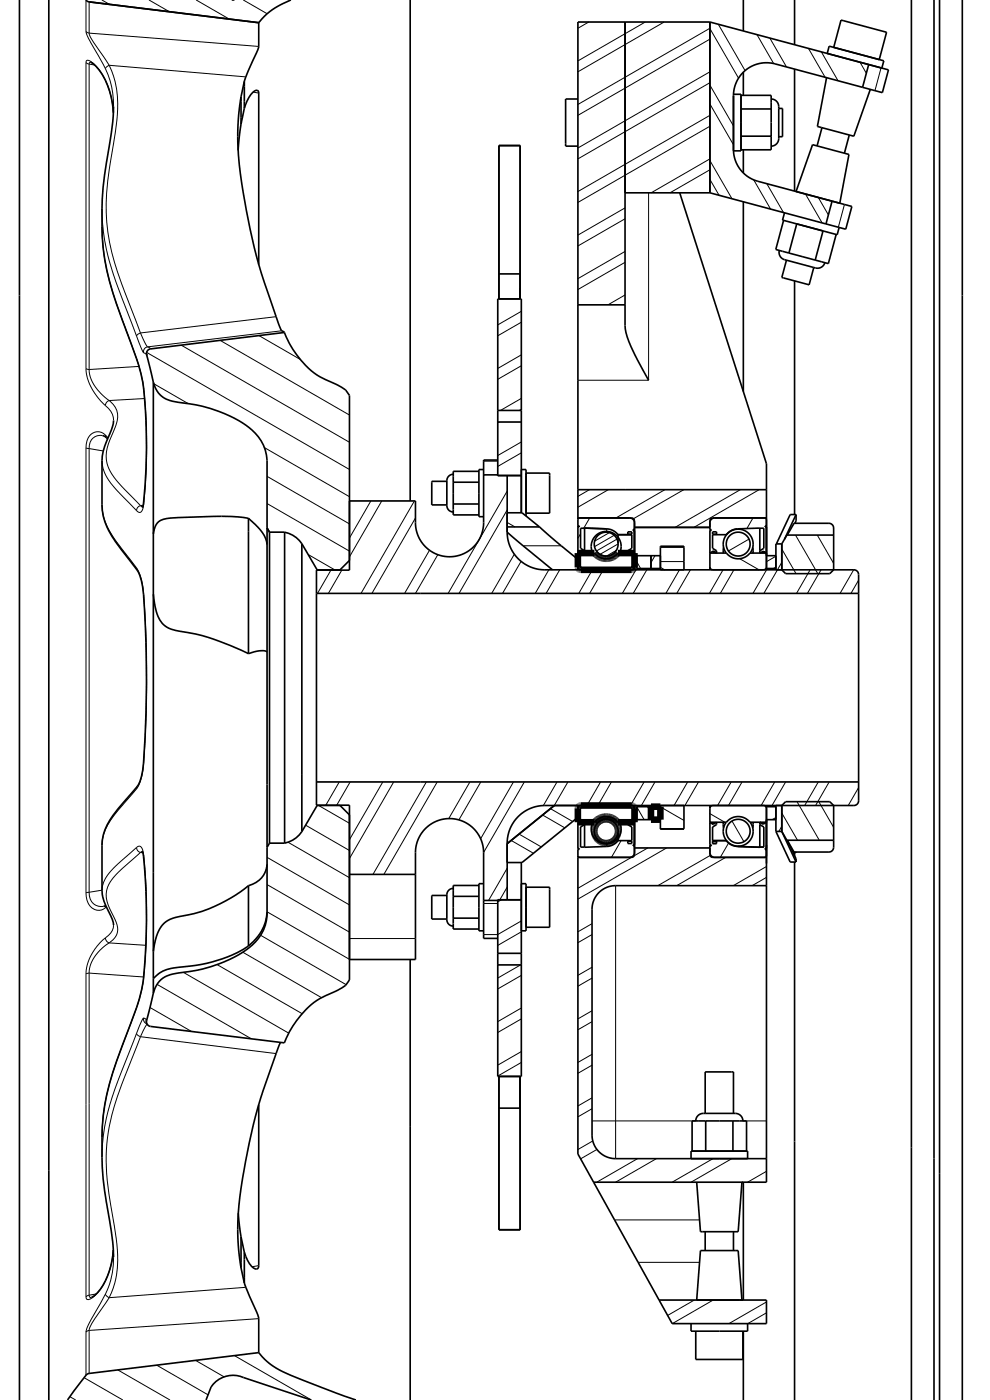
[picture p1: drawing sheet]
<svg xmlns="http://www.w3.org/2000/svg" width="210mm" height="297mm" viewBox="0 0 210 297" stroke-linecap="round" stroke-linejoin="round" font-family="sans-serif">
<g fill="none" stroke="#000" stroke-width=".21">
<path d="M21.6 0l1.6 .9M31.6 0l4.3 2.5M41.6 0l7 4M51.6 0l5.1 2.9M61.6 0h.1M18.2 6.7l.6 1.4 3.6 6.5M18.2 13.3l.2-.5h.3a7.5 7.5 0 0 1 3.7 4.2M18.2 6.7l.7 .3M18.2 13.3l.7 .3M18.2 0v6.7M18.2 13.3v64.9M18.9 7l.2 .7 .8 1.3 3.3 4.9"/>
<path d="M18.9 7l36 2.9M18.9 .4v6.6M18.9 13.6v64.8M18.9 13.6l1.2 .2M19.3 13.2h-.3l-.1 .4M22.4 14.6a17.8 17.8 0 0 1 1.7 8M22.4 17a18.2 18.2 0 0 1 1.7 6.9M22.4 17v.1M23.2 13.9l-.6 .3-.2 .4M23.2 13.9a20.4 20.4 0 0 1 1.6 11.7l-1.3 8.5a44.3 44.3 0 0 0 2.3 26l4 10.5M23.2 13.9l28.9 2.4M53.7 19.5l1.2 .2"/>
<path d="M124.9 4.7l-2.3 1.3M136.9 4.7l-14.3 8.2M140.9 4.7l-18.3 10.5M150.6 17.5l-28 16.2M150.6 8.3l-28 16.2M150.6 15.2l-28 16.2M150.6 6l-28 16.2M150.6 18.1l5 8.6M150.6 6.1l6.1 10.5M152.4 5.2l5.6 9.8M160.6 7.3l3.5 6.2M163.3 8.1l3.5 6.1"/>
<path d="M171.5 10.3l3.5 6.1M174.2 11l3.6 6.1M182.4 13.2l1.4 2.3M186.9 14.4l-1.3 4.8M150.6 36l-8.5 4.9M150.6 26.8l-28 16.2M150.6 33.7l-12.5 7.2M150.6 24.5l-28 16.1M150.6 34.1l4.7 8.1M150.6 22.1l5 8.6M150.6 38.1l1.9 3.3M159.9 38.2l3.6 6.2"/>
<path d="M162.7 39l3.5 6.1M21.6 44.3a43.9 43.9 0 0 0 3.1 15.7l4.3 11.3M21.6 48a52.7 52.7 0 0 0 4.4 20l3 8.1M132.6 55.7l-10 5.7M132.6 46.4l-10 5.8M132.6 53.3l-10 5.8M132.6 44.1l-10 5.8M137.6 40.9v39.8h-15M170.9 41.2l3.5 6.1M173.6 41.9l2.1 3.7M179.1 43.4l-1.3 4.8M18.2 78.2a11.5 11.5 0 0 0 4.2 7.8"/>
<path d="M18.2 78.2l.7 .2M18.9 78.4a8.7 8.7 0 0 0 4.3 6.6M29 71.3l1.5 3.6M29 76.1a31.2 31.2 0 0 1 1.5 6.2M29 76.1h.1M29.5 77.7l-10.6 .7M29.8 70.6l-.6 .4-.2 .3M29.8 70.6l.9 2.1 .6 .9M30.5 74.9l.6 .4M31.1 74.8l43 24.8M31.3 73.6l-.6 .3-.2 .5v.5M31.3 73.6l.6 .4"/>
<path d="M38.4 73.2l35.7 20.6M46.7 72.2l27.4 15.8M54.9 71.2l8.8 5.1M58.6 67.2l-28.8 3.4M59.8 70.2l-28.5 3.4M110.6 77.6l-5 2.9M110.6 68.4l-5 2.8M110.6 75.3l-5 2.9M110.6 66l-5 2.9M132.6 62.6l-3.6 2.1M18.2 95l.7 .2M18.2 95v94.4"/>
<path d="M18.9 95.2v94.1M18.9 95.2l3 .5M21.6 97.7a9.6 9.6 0 0 0 3.2 6.4l4.2 4.2M21.8 92.4a2.42 2.42 0 0 0-2.9 2.8M22.4 92.3l.5 .6M22.4 92.3a2.43 2.43 0 0 0-2.7-.4 2.43 2.43 0 0 0-1.4 2.3l-.1 .8M22.4 86a4 4 0 0 1 1.7 3.2M22.4 92.3l.2 .5M23.2 85l-.6 .4-.2 .6M23.2 85a4.2 4.2 0 0 1 1.3 5.6l-.5 1a9.9 9.9 0 0 0-1.3 6.7 12.4 12.4 0 0 0 3.7 5.5l3.4 3.5M30.4 82.2l.1 .1M30.5 82.3l.5 7.1"/>
<path d="M30.7 84.5l-7.5 .5M31 89.2v.2M31 89.4a121.1 121.1 0 0 1-.5 17.6M32.6 81.4l7.3 4.2M56.1 95l18 10.4M102.6 97.8h3M105.9 89.5l-.3 .2M110.6 96.1l-5 2.9M110.6 86.8l-.4 .3M110.6 93.8l-5 2.8M110.6 84.5l-4.4 2.6M21.6 107.1a12.8 12.8 0 0 0 3.1 7.8l4.3 5.6"/>
<path d="M29.8 107.3l-.6 .4-.2 .6M29.8 107.3l.5 .3M30.4 107.2l-.6 .1M30.4 106.7l.1 .3M30.5 107l-.2 1a.7 .7 0 0 1-.5 .7 .7 .7 0 0 1-.8-.4M56.6 101.1l17.5 10M56.6 106.8l17.5 10.1M65.4 117.6l5.6 3.3M78.7 106.3l-4.6 7.8M81 106.3l-6.9 11.8M87.9 106.3l-11.3 19.6M88.1 109.9l-9.2 16"/>
<path d="M91.1 116.7l-5.3 9.2M92.9 117.7l-4.8 8.2M102.6 100.7v.2M107.6 110.8l1.6 1M107.6 108.2l-10.2 17.7M107.6 104.2l-12.5 21.7M109.1 117.6l-4.8 8.3M110.5 119.1l-3.9 6.8M111 115.8h8M123.1 113.2l-.5 1M125 103.9l-2.4 1.4M125.1 109.9l-1.3 2.2"/>
<path d="M128.7 112.2v.7M129 103.9l-6.4 3.7M129.3 113l-3.2 1.8M130.3 113.6l-4.2 2.4M130.7 116.8l-2 1.2M130.9 114.4l-4.4 2.5M131.1 115.4l-3.8 2.2M135.1 119.2l.8 1.4M138.9 117.9l-.8 1.5M140.1 116.1h5M140.1 119.1h5M141 103.9l-10.3 6"/>
<path d="M145 103.9l-10.8 6.2M156.9 118.5l4.1 2.4M157 103.9l-13.8 8M158.9 114.4l-4.4 2.5M159.7 109.9l-1.3 2.2M161 103.9l-13.8 8M164.6 118l-2 1.2M165.8 116.5l3.1 5.2M165.8 119.3l-3.8 6.6M168.7 113.5l4.8 8.2M173.4 113.5l3.4 6M29 120.5a12.1 12.1 0 0 1 1.5 5.6"/>
<path d="M29 120.5l.1 .5M30.4 126.1h.1M30.5 126.1l.5 10.2M31 136.3h.1M31 136.3a255.1 255.1 0 0 1-.5 25.6M70.2 120.9l-2.9 5M72.5 120.9l-2.8 5M116.4 120.9l-2.9 5M118.7 120.9l-2.9 5M125.7 120.9l-2.9 5M128 120.9l-2.9 5M134.9 120.9l-2.9 5"/>
<path d="M137.2 120.9l-2.9 5M140.1 120.4l.9 .5M144.1 120.9l-2.9 5M146.4 120.9l-2.8 5M153.4 120.9l-2.9 5M155.7 120.9l-2.9 5M162.6 120.9l-2.9 5M164.6 120.3l-.6 .3M171.8 120.9l-2.8 5M174.2 120.9l-2.9 5M181.1 120.9l-2.9 5M182.1 123.1l-1.6 2.8"/>
<path d="M29 179.8l-4.8 4.3a7.1 7.1 0 0 0-2.6 4.8M29 179.8a.74 .74 0 0 1 .8-.2 .74 .74 0 0 1 .5 .7l.2 1.1M29 167.4l-4 4.6a11.3 11.3 0 0 0-3.4 7.3M29 179.8l.2 .7 .6 .3M29.1 166.8l-.1 .6M30.4 161.9h.1M30.5 161.9l-.6 3.3-.9 2.2M61.1 178.7l13 7.5M64.8 175.1l9.3 5.3M67.6 170.9l6.5 3.8M72 165.9l-2.9 4.9M74.3 165.9l-2.9 4.9"/>
<path d="M81.2 165.9l-7.1 12.2M83.5 165.9l-9.4 16.2M90.4 165.9l-11.3 19.6M92.7 165.9l-11.3 19.6M99.7 165.9l-4.5 7.8M102 165.9l-4.7 8M108.4 178.3l4.8 2.7M108.9 165.9l-6.9 12M110.1 176.9l4.7 2.8M111.2 165.9l-8.6 15M115.1 172.9l4.7 2.7M116.8 171.6l4.7 2.7"/>
<path d="M118.2 165.9l-2.9 5M120.5 165.9l-2.9 5M127.4 165.9l-2.9 5M128.7 178.9v.7M129.7 165.9l-2.9 5M131.8 178.3l-2.1 3.6M133.8 174.8l-.2 .4M135.1 171.2l1.5 2.7M136.6 165.9l-2.9 5M137.4 171.1l.7 1.3M137.4 179.9l-14.8 8.5M138.9 165.9l-2.8 5"/>
<path d="M140.1 171.2l5 2.8M140.1 175.8h.1M141.4 179.9l-18.8 10.9M145.9 165.9l-2.9 5M148.2 165.9l-2.9 5M150.6 172.6l3.1 1.8M154.6 178.8l-1.8 3.1M155.1 165.9l-2.9 5M155.3 174.2l2.5 4.4M157.4 165.9l-2.9 5M164.3 165.9l-2.8 5M164.6 173.4l-.8 .5"/>
<path d="M165.8 172.5l3.4 5.8M165.8 175.3l-.6 1.1M166.7 165.9l-2.9 5M169.1 170.1l4.7 8.2M173.6 165.9l-2.9 5M173.7 170.1l3.1 5.4M175.9 165.9l-2.9 5M182.1 167.1l-2.2 3.8M18.2 189.4a3.4 3.4 0 0 0 2.4 3.7 2.06 2.06 0 0 0 1.8-.5M18.9 189.3l-.7 .1M18.9 189.3a2.64 2.64 0 0 0 3 3M21.6 188.8l-2.7 .5"/>
<path d="M22.4 199a10.7 10.7 0 0 0-4.2 7.6M22.4 199l.2 .6 .6 .4M22.5 192.2l-.1 .4M22.6 192.4l-.2 .2M24.1 196.3a3.2 3.2 0 0 1-1.7 2.7M29.8 180.8l-3.9 3.4a8.5 8.5 0 0 0-3.4 5.5 11.2 11.2 0 0 0 1.9 5.3 3.4 3.4 0 0 1-1.2 5M29.8 180.8l.5 .1M30.2 180.6l-.4 .2M30.5 181.4l-.1 .3M30.5 181.4l.5 7.5M31 188.9a133.7 133.7 0 0 1-.5 18.6M31 188.9v.2"/>
<path d="M55.3 198.4l18.1 10.5M56.6 181.9l17.5 10.1M56.6 187.7l17.5 10M56.6 193.4l17.5 10.1M74.1 199.1h14M102.6 191.7h3M106.4 190.9l-.8 .4M107.6 188.2l-1.6 2.7M107.6 184.2l-4 6.8M110.6 197.7l-5 2.9M110.6 195.4l-5 2.9h-3M125.6 195.9l-3 1.8"/>
<path d="M125.6 198.3l-3 1.7M130.6 187.9v57.9M150.7 181.4l-11.1 6.5M153.9 181.9l-10.3 6M162.6 186.1l-3 1.8M162.6 183.8l-7 4.1M18.2 206.6v68.5M18.9 206.4l-.7 .2M18.9 206.4l11.6 .9M18.9 206.4v68.4M23.2 200a8.2 8.2 0 0 0-4.3 6.4M23.2 200l7.7 .5"/>
<path d="M29 219.2a153.2 153.2 0 0 0-6.1 16.7l-.3 1.3a37.9 37.9 0 0 0-1 8.3M29 213.8a166.1 166.1 0 0 0-6.1 17.5l-.3 1.4a41.5 41.5 0 0 0-1 8.6M29 219.2l.2 .4 .6 .3M29 213.7v.1M29.8 219.9l-2 5.2a60.6 60.6 0 0 0-5 16.3 44.7 44.7 0 0 0 .7 14.2l.4 2.2a34.9 34.9 0 0 1 .6 13.6l-.5 1.8-.8 2.1M29.8 219.9l28.8 3.6M30.5 216l-.5 .6-1 2.6M30.5 216l.5 .2M30.5 207.5l-.5 2.6-1 3.7M30.5 207.5l-.1 .1M30.5 216v.7l.6 .5M31 216.2l.1 .3"/>
<path d="M31 216.2l.1 .8M31.2 217.3l-1.4 2.6M31.8 213.7l8.8 5.1M33.3 208.8l20 11.6M38.9 206.3l22.3 12.9M46 204.6l18.1 10.4M51.5 202l16.7 9.6M110.4 204.7l-4.8 2.8M110.6 216.2l-5 2.8M110.6 206.9l-5 2.9M110.6 213.8l-5 2.9M125.6 214.4l-3 1.8"/>
<path d="M125.6 205.2l-3 1.7M125.6 216.7l-3 1.8M125.6 207.5l-3 1.7M110.6 225.4l-5 2.9M110.6 223.1l-5 2.9M125.6 235.2l-3 1.7M125.6 226l-3 1.7M125.6 232.9l-3 1.7M125.6 223.7l-3 1.7M125.6 237.8h22M157.6 237.8h5M125.7 242l-3.1 1.9"/>
<path d="M126.6 243.8l-3.4 2M130.4 258.8h18M135.2 245.8l-8.6 5M139.2 245.8l-8.6 5M151.2 245.8l-8.6 5M155.2 245.8l-8.6 5M162.6 250.8h.1M162.6 248.5l-4 2.3M18.9 274.8l-.7 .3M18.9 274.8l.2 .4 .3 .1M20.4 274.5l-1.5 .3M22.4 274.5l-3.5 6.2-.7 1.9"/>
<path d="M22.4 271.7a7.8 7.8 0 0 1-3.6 4l-.4-.1-.2-.5M22.4 274.5l.2 .4 .6 .4M22.4 271.7h.1M23.2 275.3l-3.7 5.5-.6 1.4M24 265.3l-.5 3.3-1.1 3.1M24.1 266.7a16.8 16.8 0 0 1-1.7 7.8M52.1 273.1l-28.9 2.2M54.9 279.7l-36 2.5M54.9 268.5l-1.4 .2M135.4 267.8h13M147.3 275.8l-5.7 3.3M151.3 275.8l-8.7 5"/>
<path d="M162.6 278.5l-4 2.3M162.6 276.2l-8 4.6M14.8 296.3l1.3 .7M17.8 292.3l8.3 4.7M18.2 282.6v9.2M18.9 282.2l-.7 .4M18.9 282.2v9.2M25 290.6l11.1 6.4M33.2 289.6l10.9 6.3M41.5 288.6l6 3.5M49.7 287.6l16.4 9.4"/>
</g>
<g fill="none" stroke="#000" stroke-width="1.4" stroke-linecap="butt">
<path d="M122.6 120.3v.2M122.6 120.5l.1 .1M122.7 120.6l.1 .2M122.7 120.6v.1M122.8 120.7v.1M122.8 120.8l.2 .1M123 120.8v.1M123 120.9h.1M123.1 120.9h11M134.5 120.6v.1M134.5 120.6l-.4 .3M134.6 120.3l-.1 .3"/>
<path d="M134.6 120.3v-3h-3.5a3.2 3.2 0 0 1-5 0h-3.5v3M134.6 120.3v.1M122.6 171.4v3h3.5a3.2 3.2 0 0 1 5 0h3.5v-2.9M122.7 171.2h-.1M122.7 171.2l-.1 .3M122.7 171.1v.1M122.9 171l-.1 .1M122.9 171l-.2 .1M122.9 170.9v.1M123.1 170.9h-.1M123.1 170.9h10.9M123.2 170.9l-.3 .1"/>
<path d="M134 170.9h.1M134.1 170.9l.4 .3M134.1 170.9h.1M134.3 171l.3 .4M134.6 171.4v.1M138.1 171.1h2v2.8h-2z"/>
<circle cx="128.6" cy="176.3" r="2.53"/>
</g>
<g fill="none" stroke="#000" stroke-width=".35">
<path d="M4.1 0v297M10.4 0v297M18.2 0h.1M49.2 0h.5M61.7 0a15.1 15.1 0 0 0-6.8 4.8M87 0v106.3M157.7 0v6.6M168.5 0v9.5M193.3 0v297M198.1 0v297M199.3 0v297M204.1 0v297"/>
<path d="M18.2 0l.7 .4 36 4.4M19.3 13.2a11.8 11.8 0 0 1 4.2 7.2l.6 3.5M51.8 17.2l-.7 3.3M51.8 17.2v5.8M54.9 4.8v5.2l-3.1 7.2M132.6 4.7v64.4a16.7 16.7 0 0 0 2.6 7.2l2.4 4.4M150.6 4.7h-28v116.2M150.6 4.7v36.2M150.6 4.7l33.7 9-1.3 4.8M157.7 15.3v4.9M168.5 14.7v25.8M175.3 16.5l-1.9 10.3 7.7 2.1 3.5-9.9"/>
<path d="M175.5 11.3l.4-1.5 11.6 3.1-.4 1.5-5.8-1.5M177.4 10.2l-.5-.1 1.5-5.8 9.7 2.5-1.6 5.8M183 18.5l-18.6-5a7 7 0 0 0-8.8 6.8v11.7h1.6v-12h-1.6M186.9 14.4l1.6 .4-1.3 4.8-4.2-1.1M24.1 22.6a61.5 61.5 0 0 1-1.5 12 65.9 65.9 0 0 0 0 22.7 97.1 97.1 0 0 0 5.1 15.3 36.5 36.5 0 0 1 2.7 9.6l.5 6a121.4 121.4 0 0 1-.5 19l-.2 .5M51.1 20.5l-.5 3.7-.2 3.8a61.8 61.8 0 0 0 1.2 12.8 125.3 125.3 0 0 0 7 26.4l1 2.7 .7 .6M51.1 26.3l-.6 5.6M51.1 20.5v5.8M51.8 23a7.3 7.3 0 0 1 2.4-3.8h.5l.2 .5v36.4M51.8 23l-.7 3.3M122.6 21h-2.6v10h2.6M155.6 31.7a7 7 0 0 0 5.2 6.8l19.9 5.3-1.3 4.8-28.8-7.7"/>
<path d="M157.2 20.2h6.4v11.6h-6.4M157.2 23.1h6.4M157.2 28.9h6.4M157.7 31.8v4.9M163.6 21a1.6 1.6 0 0 1 1.6 1.6v6.8a1.6 1.6 0 0 1-1.6 1.6M165.2 23h.8v6h-.8M174.4 27.1l-1.1 3.8M180.2 28.6l-1.1 3.9M105.8 58.1h4.5M132.6 40.9h18M144.2 40.9l18.4 57.5v22.5M157.7 42.8v40.2"/>
<path d="M165.3 53.1a1.6 1.6 0 0 0 1.1 2l6.2 1.6M166.2 46.8l-1.6 6.1 2.7 .8M166.4 45.1l-.4 1.6 5.8 1.5M166.8 55.2l-1 3.7 5.8 1.5 1-3.7M167.3 53.7l5.6 1.5M168.5 59.6v49.6M174.6 49l-1.7 6.2M175 55.7a1.67 1.67 0 0 1-2.4 1M176.5 42.7l-1.3 4.8M177.1 42.8l-8.2-2.2 3.5-9.9 7.7 2.1-2 10.3M177.4 49.7l-1.7 6.2-2.8-.7M178 48.3l-.4 1.5-8.6-2.3-1.7 6.2"/>
<path d="M60.3 70.5l-28.4 3.5a1.14 1.14 0 0 0-.7 1.8l1.3 5.3M60.3 70.5a18.2 18.2 0 0 0 11.4 11.2l1.6 1 .8 1.2v37h-7v49.9h7v37.1a6.1 6.1 0 0 1-2.9 2.4 17 17 0 0 0-9.8 8.6l-1.1 2.3-28.4-3.4a1.11 1.11 0 0 1-.7-1.8l1.3-5.3M105.8 63.4v-32.5h4.5v32.5M122.6 64.7h10M21.8 92.4l.4 .1 .6 .6M24.1 89.2l-.2 1-.6 1.9a14.4 14.4 0 0 0-1.7 5.6v9.4a15.3 15.3 0 0 0 4.1 9.5l1.7 2.2a10.3 10.3 0 0 1 3.1 7.5l.4 9a246.4 246.4 0 0 1-.6 28.2 6.9 6.9 0 0 1-2 4.3 38.6 38.6 0 0 0-5.6 7.2 9.4 9.4 0 0 0-1.1 4.3v9.6a11.4 11.4 0 0 0 1.9 5.4l.6 2M32.5 81.1a5.4 5.4 0 0 0 5.3 4.2 28.5 28.5 0 0 1 15.7 5.9 9.1 9.1 0 0 1 3.1 6.5v96.4a10.3 10.3 0 0 1-6 8.5 31.6 31.6 0 0 1-12.8 3.8 5.4 5.4 0 0 0-5.3 4.3M32.5 81.1v129.6M101.6 100h-5.5v9.2h5.5M102.6 99.6h-1v10h1M105.6 97.6h-3v13.3a7.2 7.2 0 0 1-7.2 7.2 7.2 7.2 0 0 1-7.3-7.2v-4.6h-14M105.6 89.5h5"/>
<path d="M105.6 87.1h5M110.6 99.6h1v9.9M52.7 110l-1.1-.2a101 101 0 0 0-16.2 .2 3.2 3.2 0 0 0-2.9 3.3M52.7 110a9.9 9.9 0 0 1 3.9 4.9v.6M52.7 110v28.7M56.6 112l.6 .9M57.2 112.9v66M57.2 112.9h3.2M60.4 112.9a5.8 5.8 0 0 1 3.6 2.4M60.4 112.9v66M64 115.3v61.1M64 115.3l3.3 5.6"/>
<path d="M74.1 118.9l-2 2M94.8 102.1h-3.2v5h3.2M96.1 100.6a1.36 1.36 0 0 0-1.3 1.4v5.3a1.36 1.36 0 0 0 1.3 1.3M96.1 106.9h5.5M96.1 102.3h5.5M102.6 100.7h3M107.6 112.9a8 8 0 0 0 8 8h65.5l.8 .3 .2 .7v48l-.3 .7-.7 .3h-65.5a8 8 0 0 0-8 8v12M107.6 112.9l9.6 8M107.6 100.9v12M107.6 111.8h6.8M107.6 108.8h3.1l3.7 3M110.6 100.9h-5v-37.5h5v45.4"/>
<path d="M111.6 100.4h5v8.5h-5M114.4 111.8l8.2 6.9M122.6 109.9h11.4a.6 .6 0 0 1 .6 .6v10.4M122.6 103.9h40M122.6 111.6h.3v.2h-.3M122.9 109.9l-.3 .3M123.3 117v.3M124 112l5.2 .3 1.2 .4 .7 .7M124 112.1h-.9v4.2l.9 .5M124 112v5.3l-.7-.3M125.6 117.1v.2M125.7 117.3a3.2 3.2 0 0 1 2.9-4.6 3.2 3.2 0 0 1 2.8 4.6"/>
<path d="M131.1 113.4h2.9v2.9l-.8 .5v.5l.7-.4M131.1 113.4v1.9M131.5 117.1l.1 .2M133.2 112.8h.8v.5h-.8zM133.6 109.9l.7 .3 .3 .7M133.9 116.9l.7 .4h-3.5a3.2 3.2 0 0 1-5 0h-3.5l.7-.3M133.9 116.9v.4M134.6 111.9h16M134.6 112.3h-.3v.3h.3M138.1 117.9v3M140.1 117.9h-5v3M150.6 112.3h.3v.3h-.3"/>
<path d="M151.2 112.8h.8v.5h-.8zM151.3 116.9l-.7 .4h3.5a3.2 3.2 0 0 0 5 0h3.5l-.7-.3M151.3 116.9v.4M151.6 109.9l-.7 .2-.3 .8M153.5 116.1l-.1 1.2M154 117.3a3.2 3.2 0 0 1 .4-4.2 3.2 3.2 0 0 1 4.3 0 3.2 3.2 0 0 1 .4 4.2M159.7 116.1v1.2M161.2 112l-5 .2-1.2 .4-.9 .8h-2.9v2.9l.8 .5v.5l-.7-.4M161.2 112v5.3l.7-.3M161.2 112.1h.8v4.2l-.8 .5M161.9 117v.3M162.3 109.9l.3 .3"/>
<path d="M162.6 109.9h-11.4a.6 .6 0 0 0-.6 .6v10.4M162.6 111.6h-.3v.2h.3M162.6 117.9h2M165.8 115.4h-1.2v5.5M167 113.5l1.4-2.5h7.4l.6 .2 .3 .3 .1 .5v8.9l-.8 .8h-9.4l-.8-.8v-5.5M168.9 109.2h-1.3l-2.9 6.2M168.9 109.2v1.3l-.3 .5M168.9 109.2l-2.5 5.2M176.8 113.5h-9.9l-1.1 1.9M32.5 126a10.5 10.5 0 0 0 2.2 6.5l1.1 .8 1.4 .4a47 47 0 0 1 15.5 5M56.6 138.3l-.5-.2h-1.1l-2.3 .6M67.1 125.9h115"/>
<path d="M67.3 120.9h.1M67.3 120.9h4.8M72.1 120.9h.1M122.6 120.3a.6 .6 0 0 0 .6 .6M134.6 120.3a.6 .6 0 0 1-.6 .6M135.1 120.6h5M140.1 120.9v-5h5v5M150.6 120.3a.6 .6 0 0 0 .6 .6M162.6 120.3a.6 .6 0 0 1-.6 .6M162.6 120.6h2M57.2 178.9l-.6 .9M57.2 178.9h3.2"/>
<path d="M64 176.4a5.7 5.7 0 0 1-3.6 2.5M67.1 165.9h115M67.3 170.8v.1M67.3 170.9l-3.3 5.5M67.3 170.9h4.8M72.1 170.8v.1M72.1 170.9l2 2M117.6 170.9l-10 8.1M122.6 170.9v73.9l20 36h20v-5h-22.8M122.6 180h.3v.2h-.3M122.6 173.4l-11.9 9.6h-3.1M123.2 170.9a.61 .61 0 0 0-.6 .6"/>
<path d="M123.3 174.8l-.7-.4h3.5a3.2 3.2 0 0 1 5 0h3.5l-.7 .5M123.3 174.8l.7-.4v5.3M123.3 174.4v.4M124 174.9l-.9 .5v4.3h.9M125.6 174.4v.3M125.7 174.4a3.2 3.2 0 0 0 2.9 4.6 3.2 3.2 0 0 0 2.8-4.6M131.1 178.3l-.8 .7-1.1 .5-5.2 .2M131.1 176.7v1.6M131.6 174.4l-.1 .3M133.2 178.4h.8v.5h-.8zM133.9 174.9l-.7-.5v.5l.8 .5v2.9h-2.9M133.9 174.4v.5"/>
<path d="M134 170.9a.6 .6 0 0 1 .6 .6M134.6 170.9v10.4a.61 .61 0 0 1-.6 .6h-11.4M134.6 179.9h16M134.6 179.2h-.3v.2h.3M135.1 170.9v3h5M135.1 171.1h5M138.1 170.9v3M140.1 170.9v5h5v-5M140.1 175.8h5M150.6 170.9v10.4a.61 .61 0 0 0 .6 .6h11.4M150.6 179.2h.3v.2h-.3M151.2 178.4h.8v.5h-.8z"/>
<path d="M151.2 170.9a.61 .61 0 0 0-.6 .6M151.3 174.9l.7-.5v.5l-.8 .5v2.9h2.9l.9 .9 1.2 .3 5 .2M151.3 174.4v.5M153.4 174.4l.1 1.2M154 174.4a3.2 3.2 0 0 0 .4 4.3 3.2 3.2 0 0 0 4.3 0 3.2 3.2 0 0 0 .4-4.3M159.7 174.4v1.2M161.2 174.9l.8 .5v4.3h-.8M161.9 174.8l.7-.4h-3.5a3.2 3.2 0 0 0-5 0h-3.5l.7 .5M161.9 174.8l-.7-.4v5.3M161.9 174.4v.4M162 170.9a.6 .6 0 0 1 .6 .6M162.6 170.9v79.9h-36.7"/>
<path d="M162.6 180h-.3v.2h.3M162.6 173.9h2M162.6 171.1h2M164.6 170.9v5.5M164.6 176.4l3 6.5h1.3M164.6 176.4h1.2M165.8 176.4v-5.5l.8-.8h9.4l.8 .8v8.9l-.1 .5-.4 .3-.5 .2h-7.4l-1.4-2.5 1.9 3.9v.7M165.8 176.4l1.1 1.9h9.9M165.8 176.4l3.1 6.5M22.4 192.1l-.5 .2M30.2 180.5l.3 1.6 .4 6.2a124.1 124.1 0 0 1-.8 21.6 74.1 74.1 0 0 1-4.1 11.8 53.4 53.4 0 0 0-4.3 25.9 103.6 103.6 0 0 0 1.9 13.6l.5 5.5M52.7 187.9a31.7 31.7 0 0 1-15.5 6.7 5.6 5.6 0 0 0-4.3 4.9l-.4 2.4"/>
<path d="M52.7 187.9v12.8M56.6 183.4a4.9 4.9 0 0 1-3.9 4.5M56.6 193.5a9.8 9.8 0 0 1-3.9 7.2M74.1 185.5h14M94.8 190h-3.2v5h3.2M96.1 188.5a1.36 1.36 0 0 0-1.3 1.3v5.3a1.36 1.36 0 0 0 1.3 1.4M96.1 194.8h5.5M96.1 190.2h5.5M101.6 187.8h-5.5v9.3h5.5M102.6 191h3M102.6 187.5h-1v10h1M105.6 199.1h-3v-18.2a7.2 7.2 0 0 0-7.2-7.2 7.2 7.2 0 0 0-7.3 7.2v22.7h-14"/>
<path d="M110.6 183v45.4h-5v-37.5h5M110.6 187.5h1v10h-1M111.6 188.2h5v8.5h-5M122.6 181.6l.3 .3M134.6 180.9l-.3 .7-.7 .3M150.6 180.9l.3 .7 .7 .3M162.6 187.9h-32a5 5 0 0 0-5 5v47.9a5 5 0 0 0 5 5h32M162.6 181.6l-.3 .3M168.2 180.9h.7M168.5 180.9v.6M168.5 182.9v114.1M168.8 180.8l.1 .1"/>
<path d="M168.9 180.8v.1M31.1 217.2h.1M52.7 200.7a30.6 30.6 0 0 1-14.8 4.5 7.3 7.3 0 0 0-5.4 2.3M87 203.6v93.4M105.6 202.2h5M105.6 204.7h5M54.9 234.3v34.2a.56 .56 0 0 1-.2 .6 .56 .56 0 0 1-.6 .1 6.1 6.1 0 0 1-2.3-3.5M59.5 221.1a124.9 124.9 0 0 0-9 36.3v5.6l.6 6M105.8 228.4v32.5h4.5v-32.5M105.8 235.1h4.5M147.6 237.8a1.59 1.59 0 0 1 1.6-1.6h6.8a1.6 1.6 0 0 1 1.6 1.6M149.6 236.2v-8.8h6v8.8"/>
<path d="M149.7 237.8v6.4M155.5 237.8v6.4M50.5 257.4l.6 5M146.6 245.8v-1.6h12v1.6M146.8 244.2v-6.4h11.6v6.4M147.8 250.8l.8 10.5h8l.8-10.5h.2M157.7 250.8v25M24 265.2a14.5 14.5 0 0 1-4 9.7l-.6 .4M51.1 262.4l.7 3.3M51.1 269l.7 3.2M51.1 262.4v6.6M51.8 272.2l3.1 7.3v7.4"/>
<path d="M51.8 265.7v6.5M147.8 275.8l.8-10.5h8l.8 10.5h.2M149.6 261.3v4M155.6 261.3v4M43.7 297l1.1-2.8a5.6 5.6 0 0 1 6.9-2l14.3 4.8M54.9 286.9l-36 4.5-.7 .4-3.9 5.2M54.9 286.9a14.7 14.7 0 0 0 6.8 4.9l9.7 3.8 4.1 1.4M146.6 280.8v1.6h12v-1.6M147.6 282.4v6h10v-6M157.7 282.4v14.6"/>
<circle cx="128.6" cy="115.4" r="2.53"/>
<circle cx="156.6" cy="115.4" r="2.53"/>
<circle cx="128.6" cy="176.3" r="2.53"/>
<circle cx="156.6" cy="176.3" r="2.53"/>
</g>
</svg>
